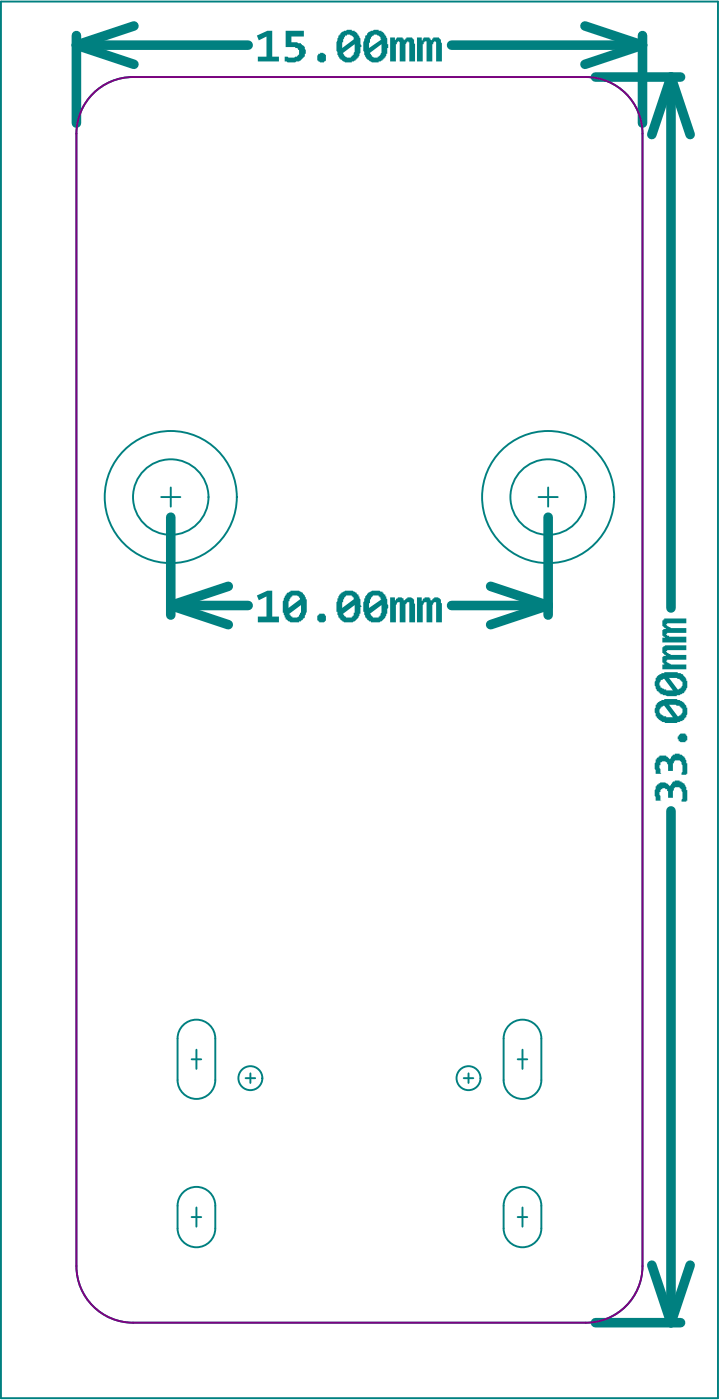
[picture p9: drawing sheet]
<svg xmlns="http://www.w3.org/2000/svg" width="63mm" height="123mm" viewBox="0 0 63 123" stroke-linecap="round" stroke-linejoin="round" font-family="sans-serif">
<g fill="none" stroke="#008080" stroke-width=".17">
<path d="M.1 .1h63.2v123.2h-63.2zM6.7 11.8v99.9M11.7 6.8h40M56.7 11.8v99.9M14.2 43.8h1.7M15.1 43v1.7M47.5 43.8h1.7M48.3 43v1.7M15.7 91.6v3.7M16.9 93.4h.8M17.3 92.6v1.7M19 91.6v3.7"/>
<path d="M21.7 95.1h.8M22.1 94.7v.8M40.9 95.1h.8M41.3 94.7v.8M44.4 91.6v3.7M45.7 93.4h.8M46.1 92.6v1.7M47.7 91.6v3.7M11.7 116.7h40M15.7 106.3v2M16.9 107.3h.8M17.3 106.5v1.7"/>
<path d="M19 106.3v2M44.4 106.3v2M45.7 107.3h.8M46.1 106.5v1.7M47.7 106.3v2"/>
</g>
<g fill="none" stroke="#008080" stroke-width=".84">
<path d="M6.7 3.1v7.8M6.7 4l5.1 1.7M6.7 4h15.2M11.8 2.3l-5.1 1.7M39.8 4h16.9M51.6 2.3l5.1 1.7M52.5 6.8h7.5M56.7 3.1v7.8M56.7 4l-5.1 1.7M59.2 6.8l1.7 5.1M59.2 6.8l-1.7 5.1M59.2 6.8v46.8"/>
<path d="M15.1 45.6v8.6M15.1 53.4h6.8M15.1 53.4l5 1.7M20.1 51.7l-5 1.7M39.8 53.4h8.5M43.3 51.7l5 1.7M48.3 45.6v8.6M48.3 53.4l-5 1.7M59.2 71.5v45.2M52.5 116.7h7.5M57.5 111.6l1.7 5.1M60.9 111.6l-1.7 5.1"/>
</g>
<g fill="#008080">
<path d="M22.7 3.1l.9-.4h.4v2.3h.6v.4h-1.9v-.4h.8v-1.8l-.7 .4z"/>
<path d="M25.2 2.7h1.6v.5h-1.1v.5l.8 .1a.83 .83 0 0 1 .4 1.1l-.1 .1a1.13 1.13 0 0 1-1.1 .5l-.6-.1v-.4h.2a.79 .79 0 0 0 1.1-.3v-.3l-.2-.2h-.2h-.8z"/>
<path d="M28.1 4.7h.1a.41 .41 0 0 1 .6 .3 .41 .41 0 0 1-.5 .5l-.1-.1a.36 .36 0 0 1-.1-.6z"/>
<path d="M34.4 3.3h.4v.3l.1-.1a.44 .44 0 0 1 .6-.2l.2 .3a.32 .32 0 0 1 .4-.3h.1a.32 .32 0 0 1 .3 .4l.1 .2v1.5h-.5v-1.7l-.1-.1-.2 .3v1.5h-.5v-1.7l-.1-.1-.3 .3v1.5h-.5z"/>
<path d="M36.8 3.3h.4v.3l.1-.1a.44 .44 0 0 1 .6-.2l.1 .3 .1-.1a.44 .44 0 0 1 .6-.2l.2 .2v.2l.1 .1v1.6h-.5v-1.7l-.1-.1-.3 .3v1.5h-.5v-1.8h-.1l-.1 .3h-.1v1.5h-.5z"/>
<path d="M22.7 52.5l.9-.4h.4v2.3h.6v.5h-1.9v-.5h.8v-1.8l-.7 .3z"/>
<path d="M34.4 52.7h.4v.3a.45 .45 0 0 1 .5-.3l.3 .1 .1 .2 .1-.1a.45 .45 0 0 1 .7 0v.3l.1 .1v1.6h-.5v-1.8h-.2l-.1 .2v1.6h-.5v-1.8h-.2l-.2 .3v1.5h-.5z"/>
<path d="M36.8 52.7h.4v.3l.1-.1a.52 .52 0 0 1 .7-.1v.2a.45 .45 0 0 1 .5-.3l.4 .2v.3h.1v1.7h-.5v-1.8h-.2l-.2 .3v1.5h-.5v-1.8h-.1l-.2 .3v1.5h-.5z"/>
<path d="M58.1 69.1l.2-.1a.78 .78 0 0 1 .8 .4v-.1h.1l.1-.3a.81 .81 0 0 1 1.2 .7h.1v.9l-.1 .1h-.4v-.1a1.08 1.08 0 0 0-.2-1.2 .34 .34 0 0 0-.5 .3l-.1 .1v.6h-.4v-.6l-.1-.2a.3 .3 0 0 0-.4-.1 .3 .3 0 0 0-.2 .3v.1v.2v.1v.4h.1h-.5l-.1-.9 .1-.1v-.3z"/>
<path d="M58.2 66.6h.1a.6 .6 0 0 1 .7 .3l.1 .2v-.2h.1a.3 .3 0 0 1 .3-.3l.1-.1a.85 .85 0 0 1 .9 .8h.1v.9l-.1 .1h-.4l.1-.6a.66 .66 0 0 0-.3-.6h-.4h-.1v.2h-.1v.7h-.4v-.4a.42 .42 0 0 0-.4-.5l-.3 .1v.3v.7h.1h-.5v-.3l-.1-.1v-.5l.1-.2a.44 .44 0 0 1 .4-.4z"/>
<path d="M60 64.7a.46 .46 0 0 1 .6 .2v.2a.32 .32 0 0 1-.4 .4h-.1a.45 .45 0 0 1-.3-.6z"/>
<path d="M58.5 57l.2-.1h1.8v.4h-1.7v.1v.2l.4 .2h1.3v.4h-1.7v.1v.1l.4 .2h1.3v.4h-2.1v-.4h.4a.32 .32 0 0 1-.4-.4v-.3l.4-.1a.32 .32 0 0 1-.4-.5v-.2z"/>
<path d="M58.6 54.5h1.9v.5h-1.7v.1v.1l.4 .2h1.3v.4h-1.7v.1l.2 .3h1.5v.5h-2.1v-.5h.4h-.2a.44 .44 0 0 1-.2-.6l.4-.2a.32 .32 0 0 1-.4-.4v-.3z"/>
<path d="M30.4 3.1l-.1 .4v.2h-.1v.5l1-.7a.46 .46 0 0 0-.6-.4zM30.3 4.7a.47 .47 0 0 0 .4 .4 .47 .47 0 0 0 .5-.4l.1-.1v-.7zM30.2 2.8a1.05 1.05 0 0 1 1.2 .1l.4 .5v.5l.1 .1-.1 .2a.87 .87 0 0 1-.2 .8 .99 .99 0 0 1-1.1 .5 .99 .99 0 0 1-.7-.9l-.1-.2a1.96 1.96 0 0 1 .2-1.3z"/>
<path d="M33 3.1a.66 .66 0 0 0-.4 .6l-.1 .1v.4l1.1-.7a.46 .46 0 0 0-.6-.4zM32.6 4.7h.1a.48 .48 0 0 0 .6 .4v-.1a.86 .86 0 0 0 .3-1v-.1zM32.5 2.8a1.05 1.05 0 0 1 1.3 .1l.4 .5v.5v.3v.1a1.21 1.21 0 0 1-.6 1.1h-.1a.96 .96 0 0 1-1.4-.8l-.1-.1v-.3a1.9 1.9 0 0 1 .4-1.2z"/>
<path d="M25.8 52.5l-.2 .2-.1 .3h-.1v.6l1.1-.7a.47 .47 0 0 0-.7-.4zM25.5 54.1a.45 .45 0 0 0 .5 .4h.1a.44 .44 0 0 0 .4-.5v-.6zM25.4 52.3a1.42 1.42 0 0 1 1.3 0 1.74 1.74 0 0 1 .4 1.6l-.2 .5a1.03 1.03 0 0 1-1.7 .1l-.3-.6a2.31 2.31 0 0 1 .3-1.5z"/>
<path d="M30.5 52.5a1.42 1.42 0 0 0-.3 1.1l1-.7a.32 .32 0 0 0-.4-.4zM30.3 54.1a.45 .45 0 0 0 .5 .4h.1a.32 .32 0 0 0 .3-.5h.1v-.6zM30.1 52.3a1.12 1.12 0 0 1 1.5 .2v.1a.63 .63 0 0 1 .2 .7l.1 .1-.1 .1a1.35 1.35 0 0 1-.7 1.4h-.2a.87 .87 0 0 1-.8-.2l-.1-.1a1.85 1.85 0 0 1-.3-1.2l.1-.6v-.2z"/>
<path d="M32.9 52.5l-.2 .2v.2h-.1l-.1 .7 1.1-.7a.32 .32 0 0 0-.5-.4zM32.6 54.1a.56 .56 0 0 0 1 .2v-.3v-.6zM32.5 52.3a1.27 1.27 0 0 1 1.3 0l.2 .1v.2a.63 .63 0 0 1 .2 .7v.1v.2v.1a1.11 1.11 0 0 1-1.5 1.2v-.1a.44 .44 0 0 1-.4-.3h-.1v-.2a2.03 2.03 0 0 1 .2-2z"/>
<path d="M58.3 62.3a.5 .5 0 0 0-.1 .6 .5 .5 0 0 0 .6 .3v.1h.5l-.7-1.1zM59 62.2l.8 1a.47 .47 0 0 0 .4-.5 .47 .47 0 0 0-.4-.5h-.2zM58.2 61.8a2.37 2.37 0 0 1 1.8 0h.1a1.05 1.05 0 0 1 .2 1.7l-.3 .1a2.25 2.25 0 0 1-1.5 .1 1.02 1.02 0 0 1-.8-1l.1-.5z"/>
<path d="M58.3 60a.45 .45 0 0 0 .1 .7l.4 .1v.1h.5l-.7-1zM59 59.8l.8 1a.47 .47 0 0 0 .4-.5 .47 .47 0 0 0-.4-.4l-.1-.1zM58.2 59.5a2.79 2.79 0 0 1 1.6-.2l.1 .1a.64 .64 0 0 1 .5 .4 .95 .95 0 0 1 .1 1 .95 .95 0 0 1-.8 .5v.1h-.2a1.96 1.96 0 0 1-1.3-.3 .45 .45 0 0 1-.4-.5l-.1-.1 .1-.7z"/>
<circle cx="28.4" cy="54.5" r=".4"/>
</g>
<g fill="none" stroke="#008080" stroke-width=".17">
<path d="M11.7 6.8a5 5 0 0 0-5 5M51.7 6.8a5 5 0 0 1 5 5M15.7 95.3a1.66 1.66 0 0 0 1.6 1.6 1.66 1.66 0 0 0 1.7-1.6M15.7 91.6a1.66 1.66 0 0 1 1.6-1.7 1.66 1.66 0 0 1 1.7 1.7M44.4 95.3a1.66 1.66 0 0 0 1.7 1.6 1.66 1.66 0 0 0 1.6-1.6M44.4 91.6a1.66 1.66 0 0 1 1.7-1.7 1.66 1.66 0 0 1 1.6 1.7M6.7 111.7a5 5 0 0 0 5 5M15.7 108.3a1.66 1.66 0 0 0 1.6 1.7 1.66 1.66 0 0 0 1.7-1.7M15.7 106.3a1.66 1.66 0 0 1 1.6-1.6 1.66 1.66 0 0 1 1.7 1.6M44.4 108.3a1.66 1.66 0 0 0 1.7 1.7 1.66 1.66 0 0 0 1.6-1.7M44.4 106.3a1.66 1.66 0 0 1 1.7-1.6 1.66 1.66 0 0 1 1.6 1.6M56.7 111.7a5 5 0 0 1-5 5"/>
<circle cx="15.1" cy="43.8" r="5.8"/>
<circle cx="15.1" cy="43.8" r="3.3"/>
<circle cx="48.3" cy="43.8" r="5.8"/>
<circle cx="48.3" cy="43.8" r="3.3"/>
<circle cx="22.1" cy="95.1" r="1.06"/>
<circle cx="41.3" cy="95.1" r="1.06"/>
</g>
<path d="M11.7 6.8a5 5 0 0 0-5 5v99.9a5 5 0 0 0 5 5M11.7 6.8h40M51.7 6.8a5 5 0 0 1 5 5v99.9a5 5 0 0 1-5 5M11.7 116.7h40" fill="none" stroke="#800080" stroke-width=".17"/>
</svg>
